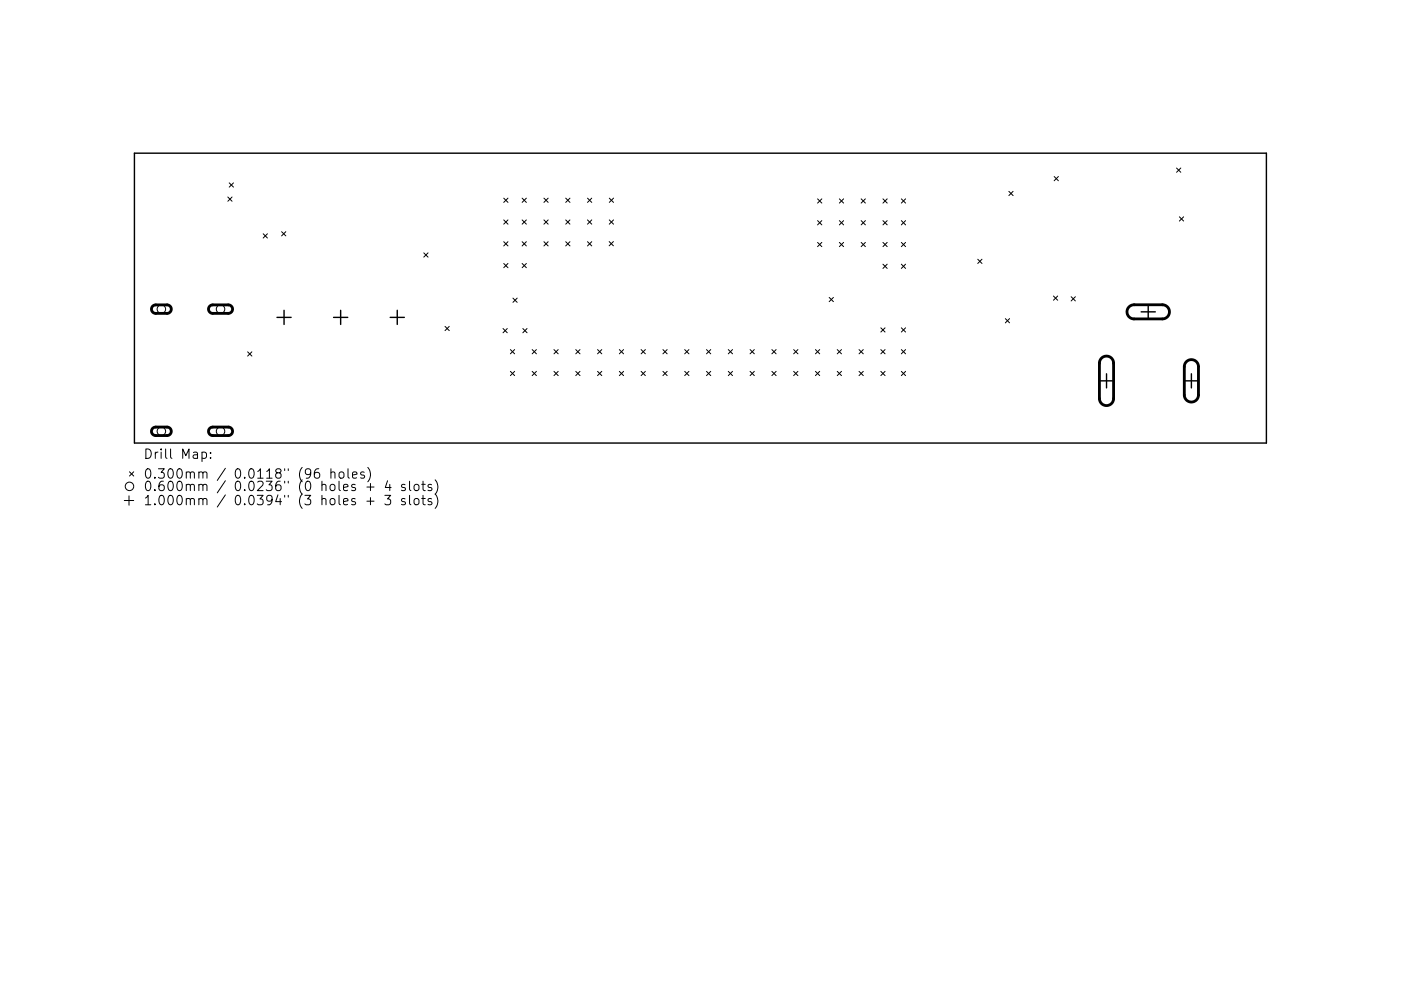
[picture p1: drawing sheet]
<svg xmlns="http://www.w3.org/2000/svg" width="297mm" height="210mm" viewBox="0 0 297 210" stroke-linecap="round" stroke-linejoin="round" font-family="sans-serif">
<defs><g id="words">
<g font-size="2.8">
<text x="30.4" y="98">Drill</text>
<text x="38.4" y="98">Map:</text>
<text x="30.4" y="102.2">0.300mm</text>
<text x="30.4" y="104.8">0.600mm</text>
<text x="30.4" y="107.8">1.000mm</text>
<text x="49.8" y="102.2">0.0118&quot;</text>
<text x="49.8" y="104.8">0.0236&quot;</text>
<text x="49.8" y="107.8">0.0394&quot;</text>
<text x="63.5" y="102.2">(96</text>
<text x="63.5" y="104.8">(0</text>
<text x="63.5" y="107.8">(3</text>
<text x="68.5" y="104.8">holes</text>
<text x="68.5" y="107.8">holes</text>
<text x="70.4" y="102.2">holes)</text>
<text x="78.2" y="104.8">+</text>
<text x="78.2" y="107.8">+</text>
<text x="82.4" y="104.8">4</text>
<text x="82.4" y="107.8">3</text>
<text x="86" y="104.8">slots)</text>
<text x="86" y="107.8">slots)</text>
</g>
</g></defs>
<g fill="none" stroke="#000" stroke-width=".3">
<path d="M28.5 32.5h240v61.5h-240zM58.7 67.3h3M60.2 65.8v3M70.7 67.3h3M72.2 65.8v3M82.7 67.3h3M84.2 65.8v3M234.6 79.3v3M241.9 66.2h3M243.4 64.7v3M252.6 79.3v3M233.1 80.8h3"/>
<path d="M251.1 80.8h3"/>
</g>
<g fill="none" stroke="#000" stroke-width=".21">
<path d="M48.6 38.8l.9 .9M49.5 38.8l-.9 .9M223.5 37.5l.9 .9M224.4 37.5l-.9 .9M249.5 35.7l.9 .9M250.4 35.7l-.9 .9M48.3 41.8l.9 .9M49.2 41.8l-.9 .9M55.8 49.6l.9 .9M56.7 49.6l-.9 .9M59.7 49.2l.9 .9M60.6 49.2l-.9 .9"/>
<path d="M89.9 53.7l.9 .9M90.8 53.7l-.9 .9M106.8 42l.9 .9M106.8 46.7l.9 .9M106.8 51.3l.9 .9M106.8 55.9l.9 .9M107.7 42l-.9 .9M107.7 46.7l-.9 .9M107.7 51.3l-.9 .9M107.7 55.9l-.9 .9M110.7 42l.9 .9M110.7 46.7l.9 .9"/>
<path d="M110.7 51.3l.9 .9M110.7 55.9l.9 .9M111.6 42l-.9 .9M111.6 46.7l-.9 .9M111.6 51.3l-.9 .9M111.6 55.9l-.9 .9M115.3 46.7l.9 .9M115.3 51.3l.9 .9M115.3 42l.9 .9M116.2 42l-.9 .9M116.2 46.7l-.9 .9M116.2 51.3l-.9 .9"/>
<path d="M119.9 51.3l.9 .9M119.9 42l.9 .9M119.9 46.7l.9 .9M120.8 42l-.9 .9M120.8 46.7l-.9 .9M120.8 51.3l-.9 .9M124.6 46.7l.9 .9M124.6 51.3l.9 .9M124.6 42l.9 .9M125.5 42l-.9 .9M125.5 46.7l-.9 .9M125.5 51.3l-.9 .9"/>
<path d="M129.2 51.3l.9 .9M129.2 46.7l.9 .9M129.2 42l.9 .9M130.1 51.3l-.9 .9M130.1 42l-.9 .9M130.1 46.7l-.9 .9M173.3 42.2l.9 .9M173.3 46.8l.9 .9M173.3 51.4l.9 .9M174.2 42.2l-.9 .9M174.2 46.8l-.9 .9M174.2 51.4l-.9 .9"/>
<path d="M178 51.4l.9 .9M178 42.2l.9 .9M178 46.8l.9 .9M178.9 42.2l-.9 .9M178.9 46.8l-.9 .9M178.9 51.4l-.9 .9M182.6 46.8l.9 .9M182.6 51.4l.9 .9M182.6 42.2l.9 .9M183.5 42.2l-.9 .9M183.5 46.8l-.9 .9M183.5 51.4l-.9 .9"/>
<path d="M187.2 51.4l.9 .9M187.2 56.1l.9 .9M187.2 42.2l.9 .9M187.2 46.8l.9 .9M188.1 42.2l-.9 .9M188.1 46.8l-.9 .9M188.1 51.4l-.9 .9M188.1 56.1l-.9 .9M191.1 42.2l.9 .9M191.1 46.8l.9 .9M191.1 51.4l.9 .9M191.1 56.1l.9 .9"/>
<path d="M192 42.2l-.9 .9M192 46.8l-.9 .9M192 51.4l-.9 .9M192 56.1l-.9 .9M207.3 55l.9 .9M208.2 55l-.9 .9M213.9 40.6l.9 .9M214.8 40.6l-.9 .9M250.1 46l.9 .9M251 46l-.9 .9M52.5 74.7l.9 .9M53.4 74.7l-.9 .9"/>
<path d="M94.4 69.3l.9 .9M95.3 69.3l-.9 .9M106.7 69.7l.9 .9M107.6 69.7l-.9 .9M108.2 74.2l.9 .9M108.2 78.8l.9 .9M108.8 63.3l.9 .9M109.1 74.2l-.9 .9M109.1 78.8l-.9 .9M109.7 63.3l-.9 .9M110.9 69.7l.9 .9M111.8 69.7l-.9 .9"/>
<path d="M112.8 78.8l.9 .9M112.8 74.2l.9 .9M113.7 74.2l-.9 .9M113.7 78.8l-.9 .9M117.5 78.8l.9 .9M117.5 74.2l.9 .9M118.4 74.2l-.9 .9M118.4 78.8l-.9 .9M122.1 78.8l.9 .9M122.1 74.2l.9 .9M123 74.2l-.9 .9M123 78.8l-.9 .9"/>
<path d="M126.7 78.8l.9 .9M126.7 74.2l.9 .9M127.6 74.2l-.9 .9M127.6 78.8l-.9 .9M131.3 78.8l.9 .9M131.3 74.2l.9 .9M132.2 74.2l-.9 .9M132.2 78.8l-.9 .9M135.9 78.8l.9 .9M135.9 74.2l.9 .9M136.8 74.2l-.9 .9M136.8 78.8l-.9 .9"/>
<path d="M140.6 78.8l.9 .9M140.6 74.2l.9 .9M141.5 74.2l-.9 .9M141.5 78.8l-.9 .9M145.2 74.2l.9 .9M145.2 78.8l.9 .9M146.1 74.2l-.9 .9M146.1 78.8l-.9 .9M149.8 78.8l.9 .9M149.8 74.2l.9 .9M150.7 74.2l-.9 .9M150.7 78.8l-.9 .9"/>
<path d="M154.4 74.2l.9 .9M154.4 78.8l.9 .9M155.3 74.2l-.9 .9M155.3 78.8l-.9 .9M159 78.8l.9 .9M159 74.2l.9 .9M159.9 74.2l-.9 .9M159.9 78.8l-.9 .9M163.7 78.8l.9 .9M163.7 74.2l.9 .9M164.6 74.2l-.9 .9M164.6 78.8l-.9 .9"/>
<path d="M168.3 78.8l.9 .9M168.3 74.2l.9 .9M169.2 74.2l-.9 .9M169.2 78.8l-.9 .9M172.9 78.8l.9 .9M172.9 74.2l.9 .9M173.8 74.2l-.9 .9M173.8 78.8l-.9 .9M175.8 63.1l.9 .9M176.7 63.1l-.9 .9M177.5 78.8l.9 .9M177.5 74.2l.9 .9"/>
<path d="M178.4 74.2l-.9 .9M178.4 78.8l-.9 .9M182.1 78.8l.9 .9M182.1 74.2l.9 .9M183 74.2l-.9 .9M183 78.8l-.9 .9M186.8 78.8l.9 .9M186.8 69.6l.9 .9M186.8 74.2l.9 .9M187.7 69.6l-.9 .9M187.7 74.2l-.9 .9M187.7 78.8l-.9 .9"/>
<path d="M191.1 69.6l.9 .9M191.1 74.2l.9 .9M191.1 78.8l.9 .9M192 69.6l-.9 .9M192 74.2l-.9 .9M192 78.8l-.9 .9M213.2 67.6l.9 .9M214.1 67.6l-.9 .9M223.4 62.8l.9 .9M224.3 62.8l-.9 .9M227.1 63l.9 .9M228 63l-.9 .9"/>
<path d="M36.2 95.3v1.7l.3 .3M47.8 99.4l-1.7 2.5M60.4 99.5v.3M61.1 99.5v.3M26.4 106.2h2M27.4 105.2v2M27.5 100.1l.9 .9M28.4 100.1l-.9 .9M42.2 100.3a.5 .5 0 0 1 .8 .1v1.1M42.2 103a.5 .5 0 0 1 .8 0v1.1M42.2 106a.5 .5 0 0 1 .8 0v1.1M43 100.4l.3-.3 .5 .1 .1 1.3"/>
<path d="M43 103l.3-.2 .5 .1 .1 1.2M43 106l.3-.2 .5 .1 .1 1.2M47.8 102l-1.7 2.6M47.8 105l-1.7 2.6M60.4 102.1v.4M60.4 105.1v.4M61.1 102.1v.4M61.1 105.1v.4M85.9 102.9l-.5-.1-.3 .2 .1 .3 .7 .2v.5h-.8M85.9 105.9l-.5-.1-.3 .2 .1 .3 .7 .2v.5h-.8"/>
<circle cx="34.2" cy="65.6" r=".9"/>
<circle cx="46.8" cy="65.6" r=".9"/>
<circle cx="34.2" cy="91.5" r=".9"/>
<circle cx="46.8" cy="91.5" r=".9"/>
<circle cx="27.5" cy="103.2" r=".9"/>
</g>
<path d="M32.4 65l.5-.3h2.5a.9 .9 0 0 1 .9 .9 .9 .9 0 0 1-.9 .9h-2.4a.9 .9 0 0 1-.8-.6 .9 .9 0 0 1 .2-.9zM44.5 65l.5-.3h3.4a.9 .9 0 0 1 .9 .9 .9 .9 0 0 1-.9 .9h-3.3a.9 .9 0 0 1-.8-.6 .9 .9 0 0 1 .2-.9zM233.5 76a1.5 1.5 0 0 1 1.7-.3 1.5 1.5 0 0 1 .9 1.4v7.5a1.5 1.5 0 0 1-1.5 1.5 1.5 1.5 0 0 1-1.5-1.5v-7.7zM239.4 65.1l.9-.4h6.1a1.5 1.5 0 0 1 1.5 1.5 1.5 1.5 0 0 1-1.5 1.5h-6a1.5 1.5 0 0 1-1.3-1 1.5 1.5 0 0 1 .3-1.6zM251.5 76.7a1.5 1.5 0 0 1 1.7-.3 1.5 1.5 0 0 1 .9 1.4v6a1.5 1.5 0 0 1-1.5 1.5 1.5 1.5 0 0 1-1.5-1.5v-6.1zM32.4 90.9l.5-.3h2.5a.9 .9 0 0 1 .9 .9 .9 .9 0 0 1-.9 .9h-2.4a.9 .9 0 0 1-.8-.5 .9 .9 0 0 1 .2-1zM44.5 90.9l.5-.3h3.4a.9 .9 0 0 1 .9 .9 .9 .9 0 0 1-.9 .9h-3.3a.9 .9 0 0 1-.8-.5 .9 .9 0 0 1 .2-1z" fill="none" stroke="#000" stroke-width=".6"/>
<use href="#words"/>
</svg>
